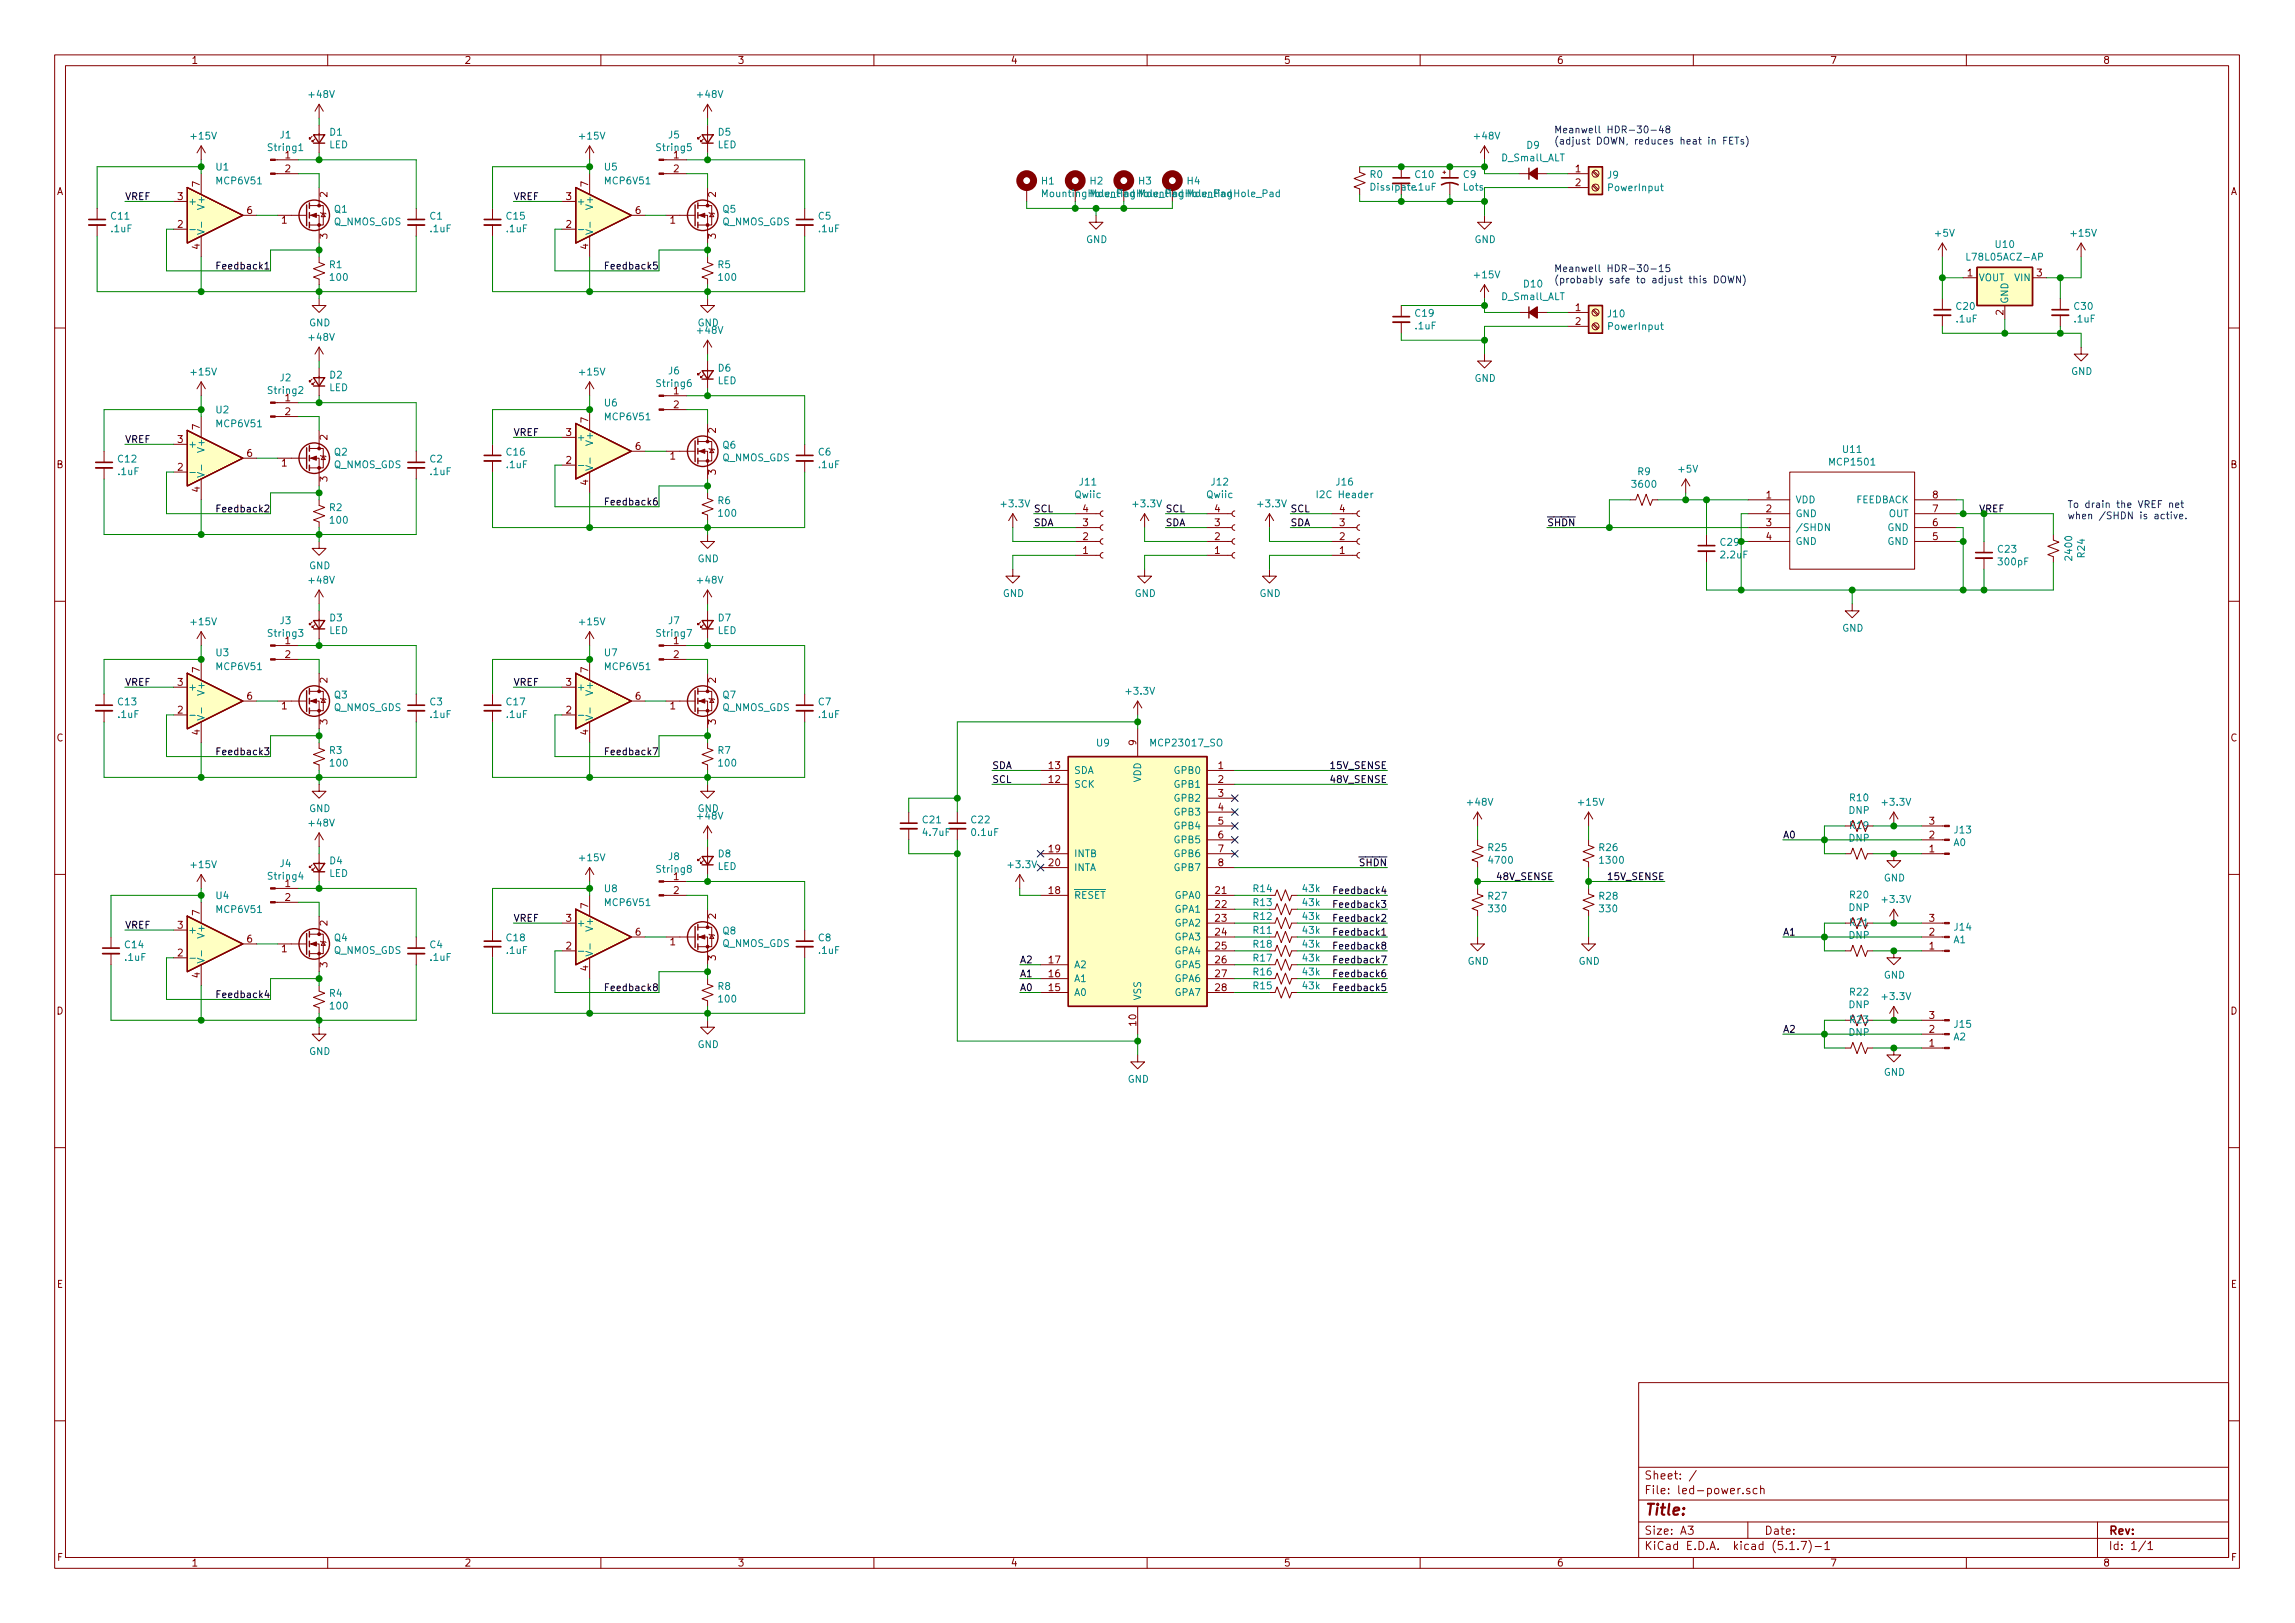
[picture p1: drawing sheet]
<svg xmlns="http://www.w3.org/2000/svg" width="420mm" height="297mm" viewBox="0 0 420 297" stroke-linecap="round" stroke-linejoin="round" font-family="sans-serif">
<defs><g id="words">
<text font-size="2.8" fill="#840000" x="301" y="277.3">Title:</text>
<g font-size="2.1" fill="#840000">
<text x="301" y="273.5">File: led-power.sch</text>
<text x="301" y="270.8">Sheet: /</text>
<text x="301" y="280.9">Size: A3</text>
<text x="323" y="280.9">Date:</text>
<text x="386" y="280.9">Rev:</text>
<text x="301" y="283.7">KiCad E.D.A. kicad (5.1.7)-1</text>
<text x="386" y="283.7">Id: 1/1</text>
</g>
<g font-size="1.8" fill="#840000">
<text x="35" y="11.7">1</text>
<text x="85" y="11.7">2</text>
<text x="135" y="11.7">3</text>
<text x="185" y="11.7">4</text>
<text x="235" y="11.7">5</text>
<text x="285" y="11.7">6</text>
<text x="335" y="11.7">7</text>
<text x="385" y="11.7">8</text>
<text x="52.2" y="29">1</text>
<text x="123.3" y="29">1</text>
<text x="10.4" y="35.7">A</text>
<text x="36.6" y="34.2" transform="rotate(-90 36.6 34.2)">7</text>
<text x="52.2" y="31.5">2</text>
<text x="107.7" y="34.2" transform="rotate(-90 107.7 34.2)">7</text>
<text x="123.3" y="31.5">2</text>
<text x="288.4" y="31.5">1</text>
<text x="288.4" y="34.1">2</text>
<text x="408.4" y="35.7">A</text>
<text x="32.5" y="41.7">2</text>
<text x="32.5" y="36.6">3</text>
<text x="45.2" y="39.2">6</text>
<text x="51.6" y="40.9">1</text>
<text x="59.9" y="36.1" transform="rotate(-90 59.9 36.1)">2</text>
<text x="103.7" y="41.7">2</text>
<text x="103.7" y="36.6">3</text>
<text x="116.4" y="39.2">6</text>
<text x="122.7" y="40.9">1</text>
<text x="131.1" y="36.1" transform="rotate(-90 131.1 36.1)">2</text>
<text x="36.6" y="45.6" transform="rotate(-90 36.6 45.6)">4</text>
<text x="59.9" y="43.7" transform="rotate(-90 59.9 43.7)">3</text>
<text x="107.7" y="45.6" transform="rotate(-90 107.7 45.6)">4</text>
<text x="131.1" y="43.7" transform="rotate(-90 131.1 43.7)">3</text>
<text x="360.2" y="50.6">1</text>
<text x="372.9" y="50.6">3</text>
<text x="288.4" y="56.9">1</text>
<text x="288.4" y="59.5">2</text>
<text x="366.8" y="57.7" transform="rotate(-90 366.8 57.7)">2</text>
<text x="52.2" y="73.4">1</text>
<text x="52.2" y="76">2</text>
<text x="107.7" y="77.4" transform="rotate(-90 107.7 77.4)">7</text>
<text x="123.3" y="72.2">1</text>
<text x="123.3" y="74.7">2</text>
<text x="32.5" y="81.1">3</text>
<text x="36.6" y="78.6" transform="rotate(-90 36.6 78.6)">7</text>
<text x="45.2" y="83.6">6</text>
<text x="59.9" y="80.5" transform="rotate(-90 59.9 80.5)">2</text>
<text x="103.7" y="79.8">3</text>
<text x="116.4" y="82.3">6</text>
<text x="131.1" y="79.3" transform="rotate(-90 131.1 79.3)">2</text>
<text x="10.4" y="85.7">B</text>
<text x="32.5" y="86.1">2</text>
<text x="51.6" y="85.4">1</text>
<text x="59.9" y="88.1" transform="rotate(-90 59.9 88.1)">3</text>
<text x="103.7" y="84.9">2</text>
<text x="107.7" y="88.8" transform="rotate(-90 107.7 88.8)">4</text>
<text x="122.7" y="84.1">1</text>
<text x="131.1" y="86.9" transform="rotate(-90 131.1 86.9)">3</text>
<text x="408.4" y="85.7">B</text>
<text x="36.6" y="90.1" transform="rotate(-90 36.6 90.1)">4</text>
<text x="198.3" y="93.8">4</text>
<text x="222.4" y="93.8">4</text>
<text x="245.3" y="93.8">4</text>
<text x="323.4" y="91.2">1</text>
<text x="323.4" y="93.8">2</text>
<text x="353.8" y="93.8">7</text>
<text x="353.8" y="91.2">8</text>
<text x="198.3" y="101.4">1</text>
<text x="198.3" y="98.8">2</text>
<text x="198.3" y="96.3">3</text>
<text x="222.4" y="101.4">1</text>
<text x="222.4" y="98.8">2</text>
<text x="222.4" y="96.3">3</text>
<text x="245.3" y="101.4">1</text>
<text x="245.3" y="98.8">2</text>
<text x="245.3" y="96.3">3</text>
<text x="323.4" y="96.3">3</text>
<text x="323.4" y="98.8">4</text>
<text x="353.8" y="98.8">5</text>
<text x="353.8" y="96.3">6</text>
<text x="52.2" y="117.9">1</text>
<text x="123.3" y="117.9">1</text>
<text x="32.5" y="125.5">3</text>
<text x="36.6" y="123.1" transform="rotate(-90 36.6 123.1)">7</text>
<text x="52.2" y="120.4">2</text>
<text x="59.9" y="125" transform="rotate(-90 59.9 125)">2</text>
<text x="103.7" y="125.5">3</text>
<text x="107.7" y="123.1" transform="rotate(-90 107.7 123.1)">7</text>
<text x="123.3" y="120.4">2</text>
<text x="131.1" y="125" transform="rotate(-90 131.1 125)">2</text>
<text x="32.5" y="130.6">2</text>
<text x="45.2" y="128.1">6</text>
<text x="51.6" y="129.8">1</text>
<text x="103.7" y="130.6">2</text>
<text x="116.4" y="128.1">6</text>
<text x="122.7" y="129.8">1</text>
<text x="10.4" y="135.7">C</text>
<text x="36.6" y="134.5" transform="rotate(-90 36.6 134.5)">4</text>
<text x="59.9" y="132.6" transform="rotate(-90 59.9 132.6)">3</text>
<text x="107.7" y="134.5" transform="rotate(-90 107.7 134.5)">4</text>
<text x="131.1" y="132.6" transform="rotate(-90 131.1 132.6)">3</text>
<text x="208" y="136.4" transform="rotate(-90 208 136.4)">9</text>
<text x="408.4" y="135.7">C</text>
<text x="192.1" y="143.3">12</text>
<text x="192.1" y="140.8">13</text>
<text x="223" y="140.8">1</text>
<text x="223" y="143.3">2</text>
<text x="223" y="145.8">3</text>
<text x="223" y="148.4">4</text>
<text x="192.1" y="156">19</text>
<text x="223" y="150.9">5</text>
<text x="223" y="153.5">6</text>
<text x="223" y="156">7</text>
<text x="338.7" y="151.7">R19</text>
<text x="353.2" y="156">1</text>
<text x="353.2" y="153.5">2</text>
<text x="353.2" y="150.9">3</text>
<text x="123.3" y="161.1">1</text>
<text x="192.1" y="158.5">20</text>
<text x="223" y="158.5">8</text>
<text x="36.6" y="167.5" transform="rotate(-90 36.6 167.5)">7</text>
<text x="52.2" y="162.3">1</text>
<text x="52.2" y="164.9">2</text>
<text x="107.7" y="166.3" transform="rotate(-90 107.7 166.3)">7</text>
<text x="123.3" y="163.6">2</text>
<text x="192.1" y="163.6">18</text>
<text x="222.6" y="163.6">21</text>
<text x="222.6" y="166.2">22</text>
<text x="32.5" y="170">3</text>
<text x="45.2" y="172.5">6</text>
<text x="59.9" y="169.4" transform="rotate(-90 59.9 169.4)">2</text>
<text x="103.7" y="173.8">2</text>
<text x="103.7" y="168.7">3</text>
<text x="116.4" y="171.2">6</text>
<text x="122.7" y="173">1</text>
<text x="131.1" y="168.2" transform="rotate(-90 131.1 168.2)">2</text>
<text x="222.6" y="168.7">23</text>
<text x="222.6" y="171.2">24</text>
<text x="222.6" y="173.8">25</text>
<text x="338.7" y="169.5">R21</text>
<text x="353.2" y="173.8">1</text>
<text x="353.2" y="171.2">2</text>
<text x="353.2" y="168.7">3</text>
<text x="32.5" y="175">2</text>
<text x="36.6" y="179" transform="rotate(-90 36.6 179)">4</text>
<text x="51.6" y="174.3">1</text>
<text x="59.9" y="177" transform="rotate(-90 59.9 177)">3</text>
<text x="107.7" y="177.7" transform="rotate(-90 107.7 177.7)">4</text>
<text x="131.1" y="175.8" transform="rotate(-90 131.1 175.8)">3</text>
<text x="192.1" y="178.9">16</text>
<text x="192.1" y="176.3">17</text>
<text x="222.6" y="176.3">26</text>
<text x="222.6" y="178.9">27</text>
<text x="10.4" y="185.7">D</text>
<text x="192.1" y="181.4">15</text>
<text x="222.6" y="181.4">28</text>
<text x="408.4" y="185.7">D</text>
<text x="208" y="187.7" transform="rotate(-90 208 187.7)">10</text>
<text x="353.2" y="191.6">1</text>
<text x="353.2" y="189">2</text>
<text x="353.2" y="186.5">3</text>
<text x="10.4" y="235.7">E</text>
<text x="408.4" y="235.7">E</text>
<text x="10.5" y="285.7">F</text>
<text x="35" y="286.7">1</text>
<text x="85" y="286.7">2</text>
<text x="135" y="286.7">3</text>
<text x="185" y="286.7">4</text>
<text x="235" y="286.7">5</text>
<text x="285" y="286.7">6</text>
<text x="335" y="286.7">7</text>
<text x="385" y="286.7">8</text>
<text x="408.5" y="285.7">F</text>
</g>
<g font-size="1.8" fill="#008484">
<text x="56.7" y="17.9">+48V</text>
<text x="127.8" y="17.9">+48V</text>
<text x="35.1" y="25.5">+15V</text>
<text x="49.2" y="27.6">String1</text>
<text x="51.3" y="25.3">J1</text>
<text x="60.2" y="27.1">LED</text>
<text x="60.4" y="24.8">D1</text>
<text x="106.2" y="25.5">+15V</text>
<text x="120.3" y="27.6">String5</text>
<text x="122.4" y="25.3">J5</text>
<text x="131.4" y="27.1">LED</text>
<text x="131.5" y="24.8">D5</text>
<text x="270.1" y="25.5">+48V</text>
<text x="275" y="29.5">D_Small_ALT</text>
<text x="279.6" y="27.2">D9</text>
<text x="39.6" y="31.2">U1</text>
<text x="39.8" y="33.7">MCP6V51</text>
<text x="110.7" y="31.2">U5</text>
<text x="110.9" y="33.7">MCP6V51</text>
<text x="190.7" y="33.8">H1</text>
<text x="199.6" y="33.8">H2</text>
<text x="208.5" y="33.8">H3</text>
<text x="217.4" y="33.8">H4</text>
<text x="250.9" y="32.6">R0</text>
<text x="251.1" y="34.9">Dissipate .1uF</text>
<text x="259.2" y="32.6">C10</text>
<text x="267.9" y="34.9">Lots</text>
<text x="267.9" y="32.6">C9</text>
<text x="294.3" y="32.7">J9</text>
<text x="294.6" y="35">PowerInput</text>
<text x="20.4" y="40.2">C11</text>
<text x="34.4" y="37.5">+</text>
<text x="37.5" y="37.9" transform="rotate(-90 37.5 37.9)">V+</text>
<text x="61.1" y="41.2">Q_NMOS_GDS</text>
<text x="61.2" y="38.9">Q1</text>
<text x="78.7" y="40.2">C1</text>
<text x="92.8" y="40.2">C15</text>
<text x="105.5" y="37.5">+</text>
<text x="108.6" y="37.9" transform="rotate(-90 108.6 37.9)">V+</text>
<text x="132.2" y="41.2">Q_NMOS_GDS</text>
<text x="132.4" y="38.9">Q5</text>
<text x="149.9" y="40.2">C5</text>
<text x="191.2" y="36.1">MountingHole_Pad</text>
<text x="200.1" y="36.1">MountingHole_Pad</text>
<text x="209" y="36.1">MountingHole_Pad</text>
<text x="217.9" y="36.1">MountingHole_Pad</text>
<text x="20.4" y="42.5">.1uF</text>
<text x="78.8" y="42.5">.1uF</text>
<text x="92.8" y="42.5">.1uF</text>
<text x="150" y="42.5">.1uF</text>
<text x="198.8" y="44.5">GND</text>
<text x="270" y="44.5">GND</text>
<text x="354.4" y="43.3">+5V</text>
<text x="360.6" y="47.7">L78L05ACZ-AP</text>
<text x="365.4" y="45.4">U10</text>
<text x="379.3" y="43.3">+15V</text>
<text x="60.4" y="49.1">R1</text>
<text x="60.6" y="51.4">100</text>
<text x="131.5" y="49.1">R5</text>
<text x="131.7" y="51.4">100</text>
<text x="270.1" y="50.9">+15V</text>
<text x="279" y="52.6">D10</text>
<text x="362.2" y="51.5">VOUT</text>
<text x="368.9" y="51.5">VIN</text>
<text x="56.6" y="59.7">GND</text>
<text x="127.7" y="59.7">GND</text>
<text x="259.2" y="58">C19</text>
<text x="275" y="54.9">D_Small_ALT</text>
<text x="294.4" y="58.1">J10</text>
<text x="358.2" y="56.7">C20</text>
<text x="358.2" y="59">.1uF</text>
<text x="367.7" y="55.7" transform="rotate(-90 367.7 55.7)">GND</text>
<text x="379.8" y="56.7">C30</text>
<text x="379.8" y="59">.1uF</text>
<text x="56.7" y="62.4">+48V</text>
<text x="127.8" y="61.1">+48V</text>
<text x="259.2" y="60.3">.1uF</text>
<text x="294.6" y="60.4">PowerInput</text>
<text x="35.1" y="68.7">+15V</text>
<text x="51.3" y="69.8">J2</text>
<text x="60.2" y="71.6">LED</text>
<text x="60.4" y="69.3">D2</text>
<text x="106.2" y="68.7">+15V</text>
<text x="120.3" y="70.8">String6</text>
<text x="122.4" y="68.5">J6</text>
<text x="131.4" y="70.3">LED</text>
<text x="131.5" y="68">D6</text>
<text x="270" y="69.9">GND</text>
<text x="379.2" y="68.6">GND</text>
<text x="39.6" y="75.7">U2</text>
<text x="49.2" y="72.1">String2</text>
<text x="110.7" y="74.4">U6</text>
<text x="110.9" y="76.9">MCP6V51</text>
<text x="34.4" y="82">+</text>
<text x="37.5" y="82.4" transform="rotate(-90 37.5 82.4)">V+</text>
<text x="39.8" y="78.2">MCP6V51</text>
<text x="61.2" y="83.4">Q2</text>
<text x="92.8" y="83.4">C16</text>
<text x="105.5" y="80.7">+</text>
<text x="108.6" y="81.1" transform="rotate(-90 108.6 81.1)">V+</text>
<text x="132.4" y="82.1">Q6</text>
<text x="149.9" y="83.4">C6</text>
<text x="337.5" y="82.9">U11</text>
<text x="21.7" y="84.6">C12</text>
<text x="21.7" y="87">.1uF</text>
<text x="61.1" y="85.7">Q_NMOS_GDS</text>
<text x="78.7" y="84.6">C2</text>
<text x="78.8" y="87">.1uF</text>
<text x="92.8" y="85.7">.1uF</text>
<text x="132.2" y="84.4">Q_NMOS_GDS</text>
<text x="150" y="85.7">.1uF</text>
<text x="197.7" y="88.9">J11</text>
<text x="221.8" y="88.9">J12</text>
<text x="244.7" y="88.9">J16</text>
<text x="299" y="89.3">3600</text>
<text x="299.9" y="87">R9</text>
<text x="307.4" y="86.5">+5V</text>
<text x="335.2" y="85.2">MCP1501</text>
<text x="60.4" y="93.5">R2</text>
<text x="60.6" y="95.8">100</text>
<text x="131.5" y="92.3">R6</text>
<text x="131.7" y="94.6">100</text>
<text x="183.5" y="92.8">+3.3V</text>
<text x="196.8" y="91.2">Qwiic</text>
<text x="207.6" y="92.8">+3.3V</text>
<text x="221" y="91.2">Qwiic</text>
<text x="230.5" y="92.8">+3.3V</text>
<text x="241.6" y="91.2">I2C Header</text>
<text x="328.7" y="92.1">VDD</text>
<text x="328.7" y="94.7">GND</text>
<text x="339.7" y="92.1">FEEDBACK</text>
<text x="345.8" y="94.7">OUT</text>
<text x="315" y="99.9">C29</text>
<text x="328.7" y="97.2">/SHDN</text>
<text x="328.7" y="99.7">GND</text>
<text x="345.6" y="99.7">GND</text>
<text x="345.6" y="97.2">GND</text>
<text x="365.8" y="101.2">C23</text>
<text x="381.7" y="102" transform="rotate(-90 381.7 102)">R24</text>
<text x="56.6" y="104.2">GND</text>
<text x="56.7" y="106.8">+48V</text>
<text x="127.7" y="102.9">GND</text>
<text x="127.8" y="106.8">+48V</text>
<text x="315.1" y="102.2">2.2uF</text>
<text x="366" y="103.5">300pF</text>
<text x="379.4" y="102.3" transform="rotate(-90 379.4 102.3)">2400</text>
<text x="60.4" y="113.7">D3</text>
<text x="131.5" y="113.7">D7</text>
<text x="183.6" y="109.3">GND</text>
<text x="207.7" y="109.3">GND</text>
<text x="230.6" y="109.3">GND</text>
<text x="35.1" y="114.4">+15V</text>
<text x="49.2" y="116.5">String3</text>
<text x="51.3" y="114.2">J3</text>
<text x="60.2" y="116">LED</text>
<text x="106.2" y="114.4">+15V</text>
<text x="120.3" y="116.5">String7</text>
<text x="122.4" y="114.2">J7</text>
<text x="131.4" y="116">LED</text>
<text x="337.3" y="115.6">GND</text>
<text x="39.6" y="120.1">U3</text>
<text x="39.8" y="122.6">MCP6V51</text>
<text x="110.7" y="120.1">U7</text>
<text x="110.9" y="122.6">MCP6V51</text>
<text x="21.7" y="129.1">C13</text>
<text x="21.7" y="131.4">.1uF</text>
<text x="34.4" y="126.4">+</text>
<text x="37.5" y="126.8" transform="rotate(-90 37.5 126.8)">V+</text>
<text x="61.1" y="130.1">Q_NMOS_GDS</text>
<text x="61.2" y="127.8">Q3</text>
<text x="78.7" y="129.1">C3</text>
<text x="78.8" y="131.4">.1uF</text>
<text x="92.8" y="129.1">C17</text>
<text x="92.8" y="131.4">.1uF</text>
<text x="105.5" y="126.4">+</text>
<text x="108.6" y="126.8" transform="rotate(-90 108.6 126.8)">V+</text>
<text x="132.2" y="130.1">Q_NMOS_GDS</text>
<text x="132.4" y="127.8">Q7</text>
<text x="149.9" y="129.1">C7</text>
<text x="150" y="131.4">.1uF</text>
<text x="206.3" y="127.1">+3.3V</text>
<text x="60.4" y="138">R3</text>
<text x="131.5" y="138">R7</text>
<text x="200.8" y="136.6">U9</text>
<text x="211" y="136.6">MCP23017_SO</text>
<text x="60.6" y="140.3">100</text>
<text x="131.7" y="140.3">100</text>
<text x="196.6" y="141.6">SDA</text>
<text x="208.9" y="143.2" transform="rotate(-90 208.9 143.2)">VDD</text>
<text x="215.1" y="141.6">GPB0</text>
<text x="56.6" y="148.6">GND</text>
<text x="127.7" y="148.6">GND</text>
<text x="127.8" y="150">+48V</text>
<text x="196.6" y="144.2">SCK</text>
<text x="215.1" y="144.2">GPB1</text>
<text x="215.1" y="146.7">GPB2</text>
<text x="215.1" y="149.3">GPB3</text>
<text x="268.8" y="147.5">+48V</text>
<text x="289.1" y="147.5">+15V</text>
<text x="338.5" y="149">DNP</text>
<text x="338.7" y="146.6">R10</text>
<text x="344.8" y="147.5">+3.3V</text>
<text x="56.7" y="151.3">+48V</text>
<text x="169" y="150.7">C21</text>
<text x="169.1" y="153">4.7uF</text>
<text x="177.9" y="150.7">C22</text>
<text x="178" y="153">0.1uF</text>
<text x="215.1" y="151.8">GPB4</text>
<text x="215.1" y="154.3">GPB5</text>
<text x="272.5" y="155.8">R25</text>
<text x="292.8" y="155.8">R26</text>
<text x="338.5" y="154">DNP</text>
<text x="357.7" y="154.8">A0</text>
<text x="357.9" y="152.5">J13</text>
<text x="35.1" y="158.9">+15V</text>
<text x="49.2" y="161">String4</text>
<text x="51.3" y="158.7">J4</text>
<text x="60.2" y="160.5">LED</text>
<text x="60.4" y="158.2">D4</text>
<text x="106.2" y="157.6">+15V</text>
<text x="120.3" y="159.7">String8</text>
<text x="122.4" y="157.4">J8</text>
<text x="131.4" y="159.2">LED</text>
<text x="131.5" y="156.9">D8</text>
<text x="184.7" y="158.9">+3.3V</text>
<text x="196.6" y="156.9">INTB</text>
<text x="196.6" y="159.4">INTA</text>
<text x="215.1" y="156.9">GPB6</text>
<text x="215.1" y="159.4">GPB7</text>
<text x="272.8" y="158.1">4700</text>
<text x="293.1" y="158.1">1300</text>
<text x="344.9" y="161.3">GND</text>
<text x="39.6" y="164.6">U4</text>
<text x="39.8" y="167.1">MCP6V51</text>
<text x="110.7" y="163.3">U8</text>
<text x="110.9" y="165.8">MCP6V51</text>
<text x="196.6" y="164.5">RESET</text>
<text x="215.1" y="164.5">GPA0</text>
<text x="215.1" y="167">GPA1</text>
<text x="229.5" y="163.3">R14</text>
<text x="229.5" y="165.8">R13</text>
<text x="238.6" y="163.3">43k</text>
<text x="238.6" y="165.8">43k</text>
<text x="272.5" y="164.7">R27</text>
<text x="272.6" y="167">330</text>
<text x="292.8" y="164.7">R28</text>
<text x="293" y="167">330</text>
<text x="338.5" y="166.7">DNP</text>
<text x="338.7" y="164.4">R20</text>
<text x="344.8" y="165.2">+3.3V</text>
<text x="22.9" y="173.5">C14</text>
<text x="34.4" y="170.9">+</text>
<text x="37.5" y="171.3" transform="rotate(-90 37.5 171.3)">V+</text>
<text x="61.2" y="172.3">Q4</text>
<text x="78.7" y="173.5">C4</text>
<text x="92.8" y="172.3">C18</text>
<text x="105.5" y="169.6">+</text>
<text x="108.6" y="170" transform="rotate(-90 108.6 170)">V+</text>
<text x="132.2" y="173.3">Q_NMOS_GDS</text>
<text x="132.4" y="171">Q8</text>
<text x="149.9" y="172.3">C8</text>
<text x="215.1" y="169.6">GPA2</text>
<text x="215.1" y="172.1">GPA3</text>
<text x="229.5" y="168.4">R12</text>
<text x="229.5" y="170.9">R11</text>
<text x="229.5" y="173.4">R18</text>
<text x="238.6" y="168.4">43k</text>
<text x="238.6" y="170.9">43k</text>
<text x="238.6" y="173.4">43k</text>
<text x="338.5" y="171.8">DNP</text>
<text x="357.7" y="172.6">A1</text>
<text x="357.9" y="170.3">J14</text>
<text x="23" y="175.9">.1uF</text>
<text x="61.1" y="174.6">Q_NMOS_GDS</text>
<text x="78.8" y="175.9">.1uF</text>
<text x="92.8" y="174.6">.1uF</text>
<text x="150" y="174.6">.1uF</text>
<text x="196.6" y="179.7">A1</text>
<text x="196.6" y="177.2">A2</text>
<text x="215.1" y="174.7">GPA4</text>
<text x="215.1" y="177.2">GPA5</text>
<text x="215.1" y="179.7">GPA6</text>
<text x="229.5" y="176">R17</text>
<text x="229.5" y="178.5">R16</text>
<text x="238.6" y="176">43k</text>
<text x="238.6" y="178.5">43k</text>
<text x="268.7" y="176.6">GND</text>
<text x="289" y="176.6">GND</text>
<text x="344.9" y="179.1">GND</text>
<text x="60.4" y="182.4">R4</text>
<text x="60.6" y="184.7">100</text>
<text x="131.5" y="181.2">R8</text>
<text x="131.7" y="183.5">100</text>
<text x="196.6" y="182.3">A0</text>
<text x="208.9" y="183.2" transform="rotate(-90 208.9 183.2)">VSS</text>
<text x="215.1" y="182.3">GPA7</text>
<text x="229.5" y="181.1">R15</text>
<text x="238.6" y="181.1">43k</text>
<text x="338.5" y="184.5">DNP</text>
<text x="338.7" y="182.2">R22</text>
<text x="344.8" y="183">+3.3V</text>
<text x="127.7" y="191.8">GND</text>
<text x="338.5" y="189.6">DNP</text>
<text x="338.7" y="187.3">R23</text>
<text x="357.7" y="190.4">A2</text>
<text x="357.9" y="188.1">J15</text>
<text x="56.6" y="193.1">GND</text>
<text x="344.9" y="196.9">GND</text>
<text x="206.5" y="198.2">GND</text>
</g>
<g font-size="1.8" fill="#0000c2">
<text x="284.5" y="24.4">Meanwell HDR-30-48</text>
<text x="284.5" y="26.5">(adjust DOWN, reduces heat in FETs)</text>
<text x="284.5" y="49.8">Meanwell HDR-30-15</text>
<text x="284.5" y="51.9">(probably safe to adjust this DOWN)</text>
<text x="378.5" y="93">To drain the VREF net</text>
<text x="378.5" y="95">when /SHDN is active.</text>
</g>
<g font-size="1.8">
<text x="22.9" y="36.6">VREF</text>
<text x="94" y="36.6">VREF</text>
<text x="39.4" y="49.3">Feedback1</text>
<text x="110.5" y="49.3">Feedback5</text>
<text x="22.9" y="81.1">VREF</text>
<text x="94" y="79.8">VREF</text>
<text x="39.4" y="93.8">Feedback2</text>
<text x="110.5" y="92.5">Feedback6</text>
<text x="189.2" y="93.8">SCL</text>
<text x="213.4" y="93.8">SCL</text>
<text x="236.2" y="93.8">SCL</text>
<text x="362.3" y="93.8">VREF</text>
<text x="189.2" y="96.3">SDA</text>
<text x="213.4" y="96.3">SDA</text>
<text x="236.2" y="96.3">SDA</text>
<text x="283.2" y="96.3">SHDN</text>
<text x="22.9" y="125.5">VREF</text>
<text x="94" y="125.5">VREF</text>
<text x="39.4" y="138.2">Feedback3</text>
<text x="110.5" y="138.2">Feedback7</text>
<text x="181.6" y="140.8">SDA</text>
<text x="181.6" y="143.3">SCL</text>
<text x="243.9" y="143.3">48V_SENSE</text>
<text x="243.9" y="140.8">15V_SENSE</text>
<text x="326.4" y="153.5">A0</text>
<text x="249" y="158.5">SHDN</text>
<text x="274.3" y="161.1">48V_SENSE</text>
<text x="294.7" y="161.1">15V_SENSE</text>
<text x="243.8" y="166.2">Feedback3</text>
<text x="243.8" y="163.6">Feedback4</text>
<text x="22.9" y="170">VREF</text>
<text x="94" y="168.7">VREF</text>
<text x="243.8" y="168.7">Feedback2</text>
<text x="243.8" y="171.2">Feedback1</text>
<text x="243.8" y="173.8">Feedback8</text>
<text x="326.4" y="171.2">A1</text>
<text x="186.7" y="178.9">A1</text>
<text x="186.7" y="176.3">A2</text>
<text x="243.8" y="176.3">Feedback7</text>
<text x="243.8" y="178.9">Feedback6</text>
<text x="39.4" y="182.7">Feedback4</text>
<text x="110.5" y="181.4">Feedback8</text>
<text x="186.7" y="181.4">A0</text>
<text x="243.8" y="181.4">Feedback5</text>
<text x="326.4" y="189">A2</text>
</g>
</g></defs>
<g fill="none" stroke="#840000" stroke-width=".18">
<path d="M10 10h400v277h-400zM12 12h396v273.1h-396zM58.4 19.1v2.5M58.4 19.1l-.7 1.3M58.4 19.1l.8 1.3M60 10v2M110 10v2M129.5 19.1v2.5M129.5 19.1l-.7 1.3M129.5 19.1l.8 1.3M160 10v2M210 10v2"/>
<path d="M260 10v2M310 10v2M360 10v2M17.8 38.1v2.1M31.7 36.9h2.6M36.8 26.7l-.7 1.3M36.8 26.7v2.5M36.8 31.8v3.8M36.8 26.7l.8 1.3M44.4 39.4h2.6M50.4 31.8h4.2M50.4 29.2h4.2"/>
<path d="M50.8 39.4h5.3M56.6 39.4h1.8v5.1M56.6 37.6h2.6v3.6h-2.6M57.1 24.9l-.5 .5v-.2v.2h.3M57.7 25.4l-.6 .5v-.2v.2h.3M58.4 22.9v5.1M58.4 34.3v3.3M58.7 38.9l.1 .1h.8l.1 .2M59.2 39l.4 .7h-.8zM76.2 38.1v2.1M90.2 38.1v2.1M102.9 36.9h2.5"/>
<path d="M107.9 26.7v2.5M107.9 31.8v3.8M107.9 26.7l-.7 1.3M107.9 26.7l.8 1.3M115.6 39.4h2.5M121.5 31.8h4.2M121.5 29.2h4.2M121.9 39.4h5.4M127.8 39.4h1.7v5.1M127.8 37.6h2.5v3.6h-2.5M128.3 24.9l-.5 .5v-.2v.2h.2M128.8 25.4l-.5 .5v-.2v.2h.2"/>
<path d="M129.5 22.9v5.1M129.5 34.3v3.3M129.8 38.9l.1 .1h.8l.1 .2M130.3 39l.4 .7h-.8zM147.3 38.1v2.1M188 34.3v2.6M200.7 39.4v1.3h1.2l-1.2 1.2-1.3-1.2h1.3M248.9 30.5v1l1 .4-2 .8 2 .7-2 .8 1 .4v1M256.5 30.5v2M264.2 31.5h.5M264.4 31.3v.5M265.4 30.5v2"/>
<path d="M265.4 33.6v2M271.8 39.4v1.3h1.2l-1.2 1.2-1.3-1.2h1.3M271.8 26.7v2.5M271.8 26.7l-.8 1.3M271.8 26.7l.7 1.3M278.1 31.8h5.1M287 31.8h3.8M287 34.3h3.8M291.6 34l.8 .8M291.6 31.5l.8 .8M291.7 33.8l.9 .9M291.7 31.3l.9 .8"/>
<path d="M17.8 41.2v2M31.7 41.9h2.6M36.8 43.2v3.8M58.4 54.6v1.3h1.3l-1.3 1.3-1.3-1.3h1.3M58.4 47v1l1 .4-2 .8 2 .7-2 .8 1 .4v1M76.2 41.2v2M90.2 41.2v2M102.9 41.9h2.5M107.9 43.2v3.8M129.5 47v1l1.1 .4-2.1 .8 2.1 .7-2.1 .8 1 .4v1M129.5 54.6v1.3h1.3l-1.3 1.3-1.2-1.3h1.2M147.3 41.2v2"/>
<path d="M256.5 55.9v2M256.5 59v2M271.8 52.1l-.8 1.3M271.8 52.1v2.5M271.8 52.1l.7 1.3M278.1 57.2h5.1M287 57.2h3.8M287 59.7h3.8M291.6 59.4l.8 .8M291.6 56.9l.8 .8M291.7 59.2l.9 .9M291.7 56.7l.9 .8"/>
<path d="M355.6 44.5l-.8 1.3M355.6 44.5v2.5M355.6 54.6v2.1M355.6 57.7v2M355.6 44.5l.8 1.3M359.4 50.8h2.5M367 55.9v2.6M372.1 50.8h2.5M377.2 54.6v2.1M377.2 57.7v2M381 44.5l-.8 1.3M381 44.5v2.5"/>
<path d="M381 44.5l.8 1.3M10 60h2M36.8 69.9v2.5M36.8 76.2v3.8M36.8 69.9l-.7 1.3M36.8 69.9l.8 1.3M50.4 76.2h4.2M50.4 73.7h4.2M57.1 69.4l-.5 .5v-.3v.3h.3M57.7 69.9l-.6 .5v-.3v.3h.3M58.4 63.5v2.6M58.4 67.3v5.1"/>
<path d="M58.4 78.8v3.3M58.4 63.5l-.7 1.3M58.4 63.5l.8 1.3M107.9 69.9v2.5M107.9 75v3.8M107.9 69.9l-.7 1.3M107.9 69.9l.8 1.3M121.5 75h4.2M121.5 72.4h4.2M128.3 68.1l-.5 .5v-.2v.2h.2M128.8 68.6l-.5 .5v-.2v.2h.2M129.5 62.3v2.5"/>
<path d="M129.5 66.1v5.1M129.5 77.5v3.3M129.5 62.3l-.7 1.2M129.5 62.3l.8 1.2M271.8 64.8v1.3h1.2l-1.2 1.2-1.3-1.2h1.3M381 63.5v1.3h1.3l-1.3 1.3-1.3-1.3h1.3M408 60h2M19 82.6v2M19 85.6v2.1M31.7 86.4h2.6M31.7 81.3h2.6M36.8 87.7v3.8"/>
<path d="M44.4 83.9h2.6M50.8 83.9h5.3M56.6 83.9h1.8v5M56.6 82.1h2.6v3.5h-2.6M58.4 99.1v1.3h1.3l-1.3 1.2-1.3-1.2h1.3M58.4 91.5v1l1 .4-2 .7 2 .8-2 .8 1 .3v1.1M58.7 83.3l.1 .2h.8l.1 .1M59.2 83.5l.4 .6h-.8zM76.2 82.6v2M76.2 85.6v2.1M90.2 81.3v2M90.2 84.4v2"/>
<path d="M102.9 85.1h2.5M102.9 80h2.5M107.9 86.4v3.8M115.6 82.6h2.5M121.9 82.6h5.4M127.8 82.6h1.7v5.1M127.8 80.8h2.5v3.6h-2.5M129.5 90.2v1l1.1 .4-2.1 .8 2.1 .7-2.1 .8 1 .4v1M129.5 97.8v1.3h1.3l-1.3 1.3-1.2-1.3h1.2M129.8 82.1l.1 .1h.8l.1 .1M130.3 82.2l.4 .6h-.8zM147.3 81.3v2"/>
<path d="M147.3 84.4v2M185.4 94l-.7 1.3M185.4 94v2.6M185.4 94l.8 1.3M196.8 94h4.6M196.8 96.6h4.6M196.8 99.1h4.6M201.9 93.5l-.3 .1-.2 .3 .1 .4 .4 .2M201.9 96l-.3 .2-.2 .3 .1 .4 .4 .2M201.9 98.6l-.3 .1-.2 .3 .1 .4 .4 .2M209.5 94l-.7 1.3M209.5 94v2.6"/>
<path d="M209.5 94l.8 1.3M221 94h4.6M221 96.6h4.6M221 99.1h4.6M226.1 93.5l-.3 .1-.2 .3 .1 .4 .4 .2M226.1 96l-.3 .2-.2 .3 .1 .4 .4 .2M226.1 98.6l-.3 .1-.2 .3 .1 .4 .4 .2M232.4 94l-.8 1.3M232.4 94v2.6M232.4 94l.8 1.3M243.8 94h4.6M243.8 96.6h4.6"/>
<path d="M243.8 99.1h4.6M248.9 93.5l-.3 .1-.2 .3 .1 .4 .4 .2M248.9 96l-.3 .2-.2 .3 .1 .4 .4 .2M248.9 98.6l-.3 .1-.2 .3 .1 .4 .4 .2M298.4 91.5h1.1l.3-1 .8 2 .8-2 .7 2 .4-1h1M308.6 87.7l-.8 1.2M308.6 87.7v2.5M308.6 87.7l.8 1.2M312.4 97.8v2.1M320 94h7.7M320 96.6h7.7M320 99.1h7.7"/>
<path d="M320 91.5h7.7M327.7 86.4h22.8v17.8h-22.8zM350.5 94h7.6M350.5 96.6h7.6M350.5 99.1h7.6M350.5 91.5h7.6M363.2 99.1v2M375.9 97.8v1l1 .4-2 .8 2 .7-2 .8 1 .4v1M10 110h2M36.8 115.6v2.5M36.8 115.6l-.7 1.3M36.8 115.6l.8 1.3"/>
<path d="M50.4 118.1h4.2M57.1 113.8l-.5 .5v-.2v.2h.3M57.7 114.3l-.6 .5v-.2v.2h.3M58.4 108v2.5M58.4 111.8v5.1M58.4 108l-.7 1.3M58.4 108l.8 1.3M107.9 115.6v2.5M107.9 115.6l-.7 1.3M107.9 115.6l.8 1.3M121.5 118.1h4.2M128.3 113.8l-.5 .5v-.2v.2h.2"/>
<path d="M128.8 114.3l-.5 .5v-.2v.2h.2M129.5 108v2.5M129.5 111.8v5.1M129.5 108l-.7 1.3M129.5 108l.8 1.3M185.4 104.2v1.2h1.3l-1.3 1.3-1.3-1.3h1.3M196.8 101.6h4.6M201.9 101.1l-.3 .1-.2 .4 .1 .3 .4 .2M209.5 104.2v1.2h1.3l-1.3 1.3-1.2-1.3h1.2M221 101.6h4.6M226.1 101.1l-.3 .1-.2 .4 .1 .3 .4 .2M232.4 104.2v1.2h1.3l-1.3 1.3-1.3-1.3h1.3"/>
<path d="M243.8 101.6h4.6M248.9 101.1l-.3 .1-.2 .4 .1 .3 .4 .2M312.4 100.9v2M339.1 110.5v1.3h1.3l-1.3 1.3-1.3-1.3h1.3M363.2 102.1v2.1M408 110h2M19 127v2.1M19 130.1v2M31.7 130.8h2.6M31.7 125.8h2.6M36.8 120.7v3.8M36.8 132.1v3.8"/>
<path d="M44.4 128.3h2.6M50.4 120.7h4.2M50.8 128.3h5.3M56.6 128.3h1.8v5.1M56.6 126.5h2.6v3.6h-2.6M58.4 135.9v1l1 .4-2 .8 2 .7-2 .8 1 .4v1M58.4 123.2v3.3M58.7 127.8l.1 .1h.8l.1 .2M59.2 127.9l.4 .7h-.8zM76.2 127v2.1M76.2 130.1v2M90.2 127v2.1"/>
<path d="M90.2 130.1v2M102.9 130.8h2.5M102.9 125.8h2.5M107.9 120.7v3.8M107.9 132.1v3.8M115.6 128.3h2.5M121.5 120.7h4.2M121.9 128.3h5.4M127.8 128.3h1.7v5.1M127.8 126.5h2.5v3.6h-2.5M129.5 135.9v1l1.1 .4-2.1 .8 2.1 .7-2.1 .8 1 .4v1M129.5 123.2v3.3"/>
<path d="M129.8 127.8l.1 .1h.8l.1 .2M130.3 127.9l.4 .7h-.8zM147.3 127v2.1M147.3 130.1v2M208.3 128.3v2.5M208.3 133.4v5.1M208.3 128.3l-.8 1.3M208.3 128.3l.7 1.3M57.1 158.3l-.5 .5v-.3v.3h.3M57.7 158.8l-.6 .5v-.3v.3h.3M58.4 143.5v1.3h1.3l-1.3 1.3-1.3-1.3h1.3M58.4 152.4v2.6"/>
<path d="M58.4 156.2v5.1M58.4 152.4l-.7 1.3M58.4 152.4l.8 1.3M107.9 158.8v2.5M107.9 158.8l-.7 1.3M107.9 158.8l.8 1.3M128.3 157l-.5 .5v-.2v.2h.2M128.8 157.5l-.5 .5v-.2v.2h.2M129.5 143.5v1.3h1.3l-1.3 1.3-1.2-1.3h1.2M129.5 151.2v2.5M129.5 155v5.1M129.5 151.2l-.7 1.2"/>
<path d="M129.5 151.2l.8 1.2M166.4 148.6v2.1M166.4 151.7v2M175.3 148.6v2.1M175.3 151.7v2M190.5 156.2h5.1M190.5 141h5.1M190.5 143.5h5.1M190.5 158.8h5.1M221 156.2h5.1M221 151.2h5.1M221 153.7h5.1"/>
<path d="M221 141h5.1M221 143.5h5.1M221 158.8h5.1M221 146.1h5.1M221 148.6h5.1M270.5 153.7v1l1 .4-2 .8 2 .7-2 .8 1 .4v1M270.5 148.6v2.6M270.5 148.6l-.8 1.3M270.5 148.6l.8 1.3M290.8 153.7v1l1 .4-2 .8 2 .7-2 .8 1 .4v1M290.8 148.6v2.6M290.8 148.6l-.7 1.3"/>
<path d="M290.8 148.6l.8 1.3M337.8 156.2h1l.4-1 .8 2.1 .7-2.1 .8 2.1 .4-1.1h1M337.8 151.2h1M341.9 151.2h1M346.7 156.2v1.3h1.3l-1.3 1.3-1.3-1.3h1.3M346.7 148.6v2.6M346.7 148.6l-.8 1.3M346.7 148.6l.8 1.3M351.8 156.2h4.2M351.8 151.2h4.2M351.8 153.7h4.2M10 160h2"/>
<path d="M20.3 171.5v2M20.3 174.5v2.1M31.7 175.3h2.6M31.7 170.2h2.6M36.8 160.1v2.5M36.8 165.1v3.8M36.8 176.6v3.8M36.8 160.1l-.7 1.2M36.8 160.1l.8 1.2M44.4 172.8h2.6M50.4 165.1h4.2M50.4 162.6h4.2"/>
<path d="M50.8 172.8h5.3M56.6 172.8h1.8v5M56.6 171h2.6v3.5h-2.6M58.4 167.7v3.3M58.7 172.2l.1 .2h.8l.1 .1M59.2 172.4l.4 .6h-.8zM76.2 171.5v2M76.2 174.5v2.1M90.2 170.2v2M90.2 173.3v2M102.9 174h2.5M102.9 168.9h2.5"/>
<path d="M107.9 163.9v3.8M107.9 175.3v3.8M115.6 171.5h2.5M121.5 163.9h4.2M121.5 161.3h4.2M121.9 171.5h5.4M127.8 171.5h1.7v5.1M127.8 169.7h2.5v3.6h-2.5M129.5 179.1v1l1.1 .4-2.1 .8 2.1 .7-2.1 .8 1 .4v1M129.5 166.4v3.3M129.8 171l.1 .1h.8l.1 .1M130.3 171.1l.4 .6h-.8z"/>
<path d="M147.3 170.2v2M147.3 173.3v2M186.7 160.1l-.8 1.2M186.7 160.1v2.5M186.7 160.1l.8 1.2M190.5 163.9h5.1M190.5 179.1h5.1M190.5 176.6h5.1M221 174h5.1M221 168.9h5.1M221 171.5h5.1M221 163.9h5.1"/>
<path d="M221 179.1h5.1M221 176.6h5.1M221 166.4h5.1M232.4 163.9h1l.4-1 .8 2 .7-2 .8 2 .4-1h1M232.4 166.4h1l.4-1 .8 2 .7-2 .8 2 .4-1h1M232.4 168.9h1l.4-1 .8 2.1 .7-2.1 .8 2.1 .4-1.1h1M232.4 171.5h1l.4-1 .8 2 .7-2 .8 2 .4-1h1M232.4 174h1l.4-1 .8 2 .7-2 .8 2 .4-1h1M232.4 176.6h1l.4-1 .8 2 .7-2 .8 2 .4-1h1M232.4 179.1h1l.4-1 .8 2 .7-2 .8 2 .4-1h1M270.5 162.6v1l1 .4-2 .8 2 .7-2 .8 1 .4v1M270.5 171.5v1.3h1.3l-1.3 1.2-1.3-1.2h1.3"/>
<path d="M290.8 162.6v1l1 .4-2 .8 2 .7-2 .8 1 .4v1M290.8 171.5v1.3h1.3l-1.3 1.2-1.2-1.2h1.2M337.8 174h1l.4-1 .8 2 .7-2 .8 2 .4-1h1M337.8 168.9h1M341.9 168.9h1M346.7 174v1.3h1.3l-1.3 1.3-1.3-1.3h1.3M346.7 166.4l-.8 1.3M346.7 166.4v2.5M346.7 166.4l.8 1.3M351.8 174h4.2M351.8 168.9h4.2M351.8 171.5h4.2"/>
<path d="M408 160h2M58.4 180.4v1l1 .4-2 .7 2 .8-2 .8 1 .3v1.1M58.4 188v1.3h1.3l-1.3 1.2-1.3-1.2h1.3M129.5 186.7v1.3h1.3l-1.3 1.3-1.2-1.3h1.2M190.5 181.6h5.1M208.3 193.1v1.2h1.2l-1.2 1.3-1.3-1.3h1.3M208.3 184.2v5.1M221 181.6h5.1M232.4 181.6h1l.4-1 .8 2.1 .7-2.1 .8 2.1 .4-1.1h1M337.8 191.8h1l.4-1 .8 2 .7-2 .8 2 .4-1h1M337.8 186.7h1M341.9 186.7h1"/>
<path d="M346.7 191.8v1.3h1.3l-1.3 1.2-1.3-1.2h1.3M346.7 184.2v2.5M346.7 184.2l-.8 1.3M346.7 184.2l.8 1.3M351.8 186.7h4.2M351.8 189.3h4.2M351.8 191.8h4.2M10 210h2M408 210h2M300 253h108v32.1h-108zM10 260h2M300 278.5h108"/>
<path d="M300 274.5h108M300 268.5h108M309 279.3h1l-.5 .6 .4 .1v.7l-.2 .1-.7-.1M310.5 269.1l-1.2 2M319.1 273.3v.1M320 278.5v3M320.3 272.5l-.3-.1-.2 .2v.2l.5 .2v.3h-.5M321.7 272.5l-.4-.1-.3 .3v.6l.3 .1 .4-.1M322.3 272.5l.2-.1 .4 .1 .1 .9M322.3 271.9v1.5M384 278.5v6.6M408 260h2"/>
<path d="M60 285.1v1.9M110 285.1v1.9M160 285.1v1.9M210 285.1v1.9M260 285.1v1.9M300 281.5h108M310 285.1v1.9M327.7 283.6h.8M329.2 283.5v.1M329.7 282.1h1l-.6 1.5M331.2 281.9a1.71 1.71 0 0 1 0 2.3M332.3 283h1.2"/>
<path d="M334.1 282.5l.4-.4v1.5M334.1 283.6h.8M360 285.1v1.9M392.8 282l-1.3 2M393.2 282.5l.5-.4v1.5M393.2 283.6h.9"/>
<circle cx="292.1" cy="34.3" r=".63"/>
<circle cx="292.1" cy="31.8" r=".63"/>
<circle cx="292.1" cy="57.2" r=".63"/>
<circle cx="292.1" cy="59.7" r=".63"/>
</g>
<g fill="#ffffc2" stroke="#ffffc2" stroke-width=".18">
<path d="M105.4 166.4l10.2 5.1-10.2 5.1z"/>
<path d="M105.4 123.2l10.2 5.1-10.2 5.1z"/>
<path d="M290.8 55.9h2.6v5.1h-2.6z"/>
<path d="M34.3 123.2l10.1 5.1-10.1 5.1z"/>
<path d="M34.3 167.7l10.1 5.1-10.1 5z"/>
<path d="M105.4 34.3l10.2 5.1-10.2 5.1z"/>
<path d="M105.4 77.5l10.2 5.1-10.2 5.1z"/>
<path d="M361.9 48.9h10.2v7h-10.2z"/>
<path d="M195.6 138.5h25.4v45.7h-25.4z"/>
<path d="M290.8 30.5h2.6v5.1h-2.6z"/>
<path d="M34.3 78.8l10.1 5.1-10.1 5z"/>
<path d="M34.3 34.3l10.1 5.1-10.1 5.1z"/>
</g>
<g fill="none" stroke="#840000" stroke-width=".25">
<path d="M34.3 34.3l10.1 5.1-10.1 5.1zM56.1 37.5v3.8M56.6 37.1v1M56.6 38.9v1M57.4 24.7h2l-1 1.5zM57.4 26.2h2M105.4 34.3l10.2 5.1-10.2 5.1zM127.3 37.5v3.8M127.8 37.1v1M127.8 38.9v1M128.5 24.7h2.1l-1.1 1.5zM128.5 26.2h2.1"/>
<path d="M279.9 30.8v2M290.8 30.5h2.6v5.1h-2.6zM56.6 40.7v1M127.8 40.7v1M279.9 56.2v2M290.8 55.9h2.6v5.1h-2.6zM361.9 48.9h10.2v7h-10.2zM34.3 78.8l10.1 5.1-10.1 5zM57.4 69.1h2l-1 1.5zM57.4 70.6h2M105.4 77.5l10.2 5.1-10.2 5.1zM128.5 67.9h2.1l-1.1 1.5z"/>
<path d="M128.5 69.4h2.1M56.1 82v3.8M56.6 81.6v1M56.6 83.3v1.1M56.6 85.1v1M127.3 80.7v3.8M127.8 80.3v1M127.8 82.1v1M127.8 83.9v1M57.4 113.6h2l-1 1.5zM57.4 115.1h2M128.5 113.6h2.1l-1.1 1.5z"/>
<path d="M128.5 115.1h2.1M34.3 123.2l10.1 5.1-10.1 5.1zM56.1 126.4v3.8M56.6 126v1M56.6 127.8v1M56.6 129.6v1M105.4 123.2l10.2 5.1-10.2 5.1zM127.3 126.4v3.8M127.8 126v1M127.8 127.8v1M127.8 129.6v1M195.6 138.5h25.4v45.7h-25.4z"/>
<path d="M57.4 158h2l-1 1.5zM57.4 159.5h2M128.5 156.8h2.1l-1.1 1.5zM128.5 158.3h2.1M34.3 167.7l10.1 5.1-10.1 5zM56.1 170.9v3.8M56.6 170.5v1M56.6 172.2v1.1M56.6 174v1M105.4 166.4l10.2 5.1-10.2 5.1zM127.3 169.6v3.8M127.8 169.2v1"/>
<path d="M127.8 171v1M127.8 172.8v1"/>
<circle cx="57.5" cy="39.4" r="2.79"/>
<circle cx="128.7" cy="39.4" r="2.79"/>
<circle cx="57.5" cy="83.9" r="2.79"/>
<circle cx="128.7" cy="82.6" r="2.79"/>
<circle cx="57.5" cy="128.3" r="2.79"/>
<circle cx="128.7" cy="128.3" r="2.79"/>
<circle cx="57.5" cy="172.8" r="2.79"/>
<circle cx="128.7" cy="171.5" r="2.79"/>
</g>
<g fill="none" stroke="#008484" stroke-width=".18">
<path d="M54.7 27.6h.7M126.5 26.3h-.6l-.1 .6 .5-.1 .3 .2v.3l-.3 .3-.5-.2M234.2 35.2h-.3l-.3 .2 .1 .6h.5M234.2 34.7v1.3M304 34.1h.5M304.2 33.6v1.1l.3 .2M34.8 42h1M36.1 42l1.3 .5-1.3 .4M36.9 40.7v.9M105.9 42h1M107.2 42l1.3 .5-1.3 .4M108 40.7v.9"/>
<path d="M304 59.5h.5M304.2 59v1.1l.3 .2M360.1 46.3v1.3h.6M373.2 47h.6l.1-.5-.7-.2v1.3M54.7 70.9l.5-.1 .2 .3-.7 .9h.7M126.4 69.5l-.3 .1a.87 .87 0 0 0 0 1.2l.3-.1 .2-.5-.3-.2h-.2l-.3 .2M34.8 86.5h1M36.1 86.5l1.3 .4-1.3 .4M36.9 85.1v1M105.9 85.2h1M107.2 85.2l1.3 .4-1.3 .5M108 83.8v1"/>
<path d="M251.4 90.3l-.4 .2M334.9 95.8v1.3l-.7-1.3v1.3M54.7 115.2h.7l-.4 .5 .4 .1v.4l-.2 .3-.5-.2M125.8 115.2h.8l-.5 1.3M34.8 130.9h1M36.1 130.9l1.3 .5-1.3 .4M36.9 129.6v.9M105.9 130.9h1M107.2 130.9l1.3 .5-1.3 .4M108 129.6v.9M55 159.6l-.3 .9h.8M126.1 158.9l-.2-.1v-.3l.2-.1 .3 .1 .2 .1-.1 .2-.5 .2-.2 .2v.2l.3 .3 .3-.1 .2-.2v-.2l-.3-.3"/>
<path d="M34.8 175.4h1M36.1 175.4l1.3 .4-1.3 .4M36.9 174v1M105.9 174.1h1M107.2 174.1l1.3 .4-1.3 .5M108 172.7v1"/>
</g>
<g fill="none" stroke="#840000" stroke-width="1.3">
<circle cx="188" cy="33.1" r="1.27"/>
<circle cx="196.9" cy="33.1" r="1.27"/>
<circle cx="205.7" cy="33.1" r="1.27"/>
<circle cx="214.6" cy="33.1" r="1.27"/>
</g>
<g fill="none" stroke="#840000" stroke-width=".33">
<path d="M255 33.6h3.1M16.3 41.2h3M74.7 41.2h3M88.6 41.2h3.1M145.8 41.2h3M255 59h3.1M354.1 57.7h3M375.7 57.7h3M17.5 85.6h3.1M74.7 85.6h3M88.6 84.4h3.1M145.8 84.4h3"/>
<path d="M310.9 100.9h3M361.7 102.1h3M17.5 130.1h3.1M74.7 130.1h3M88.6 130.1h3.1M145.8 130.1h3M164.8 151.7h3.1M173.7 151.7h3.1M18.8 174.5h3M74.7 174.5h3M88.6 173.3h3.1M145.8 173.3h3"/>
</g>
<g fill="none" stroke="#840000" stroke-width=".3">
<path d="M255 32.5h3.1M263.9 33.8a3.2 3.2 0 0 1 3.1 0M263.9 32.5h3.1M16.3 40.2h3M74.7 40.2h3M88.6 40.2h3.1M145.8 40.2h3M255 57.9h3.1M354.1 56.7h3M375.7 56.7h3M17.5 84.6h3.1M74.7 84.6h3"/>
<path d="M88.6 83.3h3.1M145.8 83.3h3M310.9 99.9h3M361.7 101.1h3M17.5 129.1h3.1M74.7 129.1h3M88.6 129.1h3.1M145.8 129.1h3M164.8 150.7h3.1M173.7 150.7h3.1M18.8 173.5h3M74.7 173.5h3"/>
<path d="M88.6 172.2h3.1M145.8 172.2h3"/>
</g>
<g fill="#840000" stroke="#840000" stroke-width=".18">
<path d="M128 171.5l1-.4v.8z"/>
<path d="M120.6 163.7h.9v.3h-.9z"/>
<path d="M120.6 161.2h.9v.3h-.9z"/>
<path d="M128 39.4l1-.4v.8z"/>
<path d="M56.9 128.3l1-.4v.8z"/>
<path d="M49.5 165h.9v.3h-.9z"/>
<path d="M49.5 162.5h.9v.2h-.9z"/>
<path d="M56.9 172.8l1-.4v.7z"/>
<path d="M120.6 31.7h.9v.2h-.9z"/>
<path d="M120.6 29.1h.9v.3h-.9z"/>
<path d="M120.6 74.8h.9v.3h-.9z"/>
<path d="M120.6 72.3h.9v.3h-.9z"/>
<path d="M128 82.6l1-.4v.8z"/>
<path d="M120.6 120.6h.9v.2h-.9z"/>
<path d="M120.6 118h.9v.3h-.9z"/>
<path d="M128 128.3l1-.4v.8z"/>
<path d="M356 186.6h.9v.3h-.9z"/>
<path d="M356 189.1h.9v.3h-.9z"/>
<path d="M356 191.7h.9v.2h-.9z"/>
<path d="M356 168.8h.9v.3h-.9z"/>
<path d="M356 171.4h.9v.2h-.9z"/>
<path d="M356 173.9h.9v.3h-.9z"/>
<path d="M356 151h.9v.3h-.9z"/>
<path d="M356 153.6h.9v.2h-.9z"/>
<path d="M356 156.1h.9v.3h-.9z"/>
<path d="M56.9 39.4l1-.4v.8z"/>
<path d="M56.9 83.9l1-.4v.7z"/>
<path d="M49.5 76.1h.9v.3h-.9z"/>
<path d="M49.5 73.6h.9v.2h-.9z"/>
<path d="M49.5 120.6h.9v.2h-.9z"/>
<path d="M49.5 118h.9v.3h-.9z"/>
<path d="M49.5 31.7h.9v.2h-.9z"/>
<path d="M49.5 29.1h.9v.3h-.9z"/>
<circle cx="129.5" cy="173.3" r=".25"/>
<circle cx="129.5" cy="169.7" r=".25"/>
<circle cx="129.5" cy="41.2" r=".25"/>
<circle cx="129.5" cy="37.6" r=".25"/>
<circle cx="58.4" cy="130.1" r=".25"/>
<circle cx="58.4" cy="126.5" r=".25"/>
<circle cx="58.4" cy="174.5" r=".25"/>
<circle cx="58.4" cy="171" r=".25"/>
<circle cx="129.5" cy="84.4" r=".25"/>
<circle cx="129.5" cy="80.8" r=".25"/>
<circle cx="129.5" cy="130.1" r=".25"/>
<circle cx="129.5" cy="126.5" r=".25"/>
<circle cx="58.4" cy="41.2" r=".25"/>
<circle cx="58.4" cy="37.6" r=".25"/>
<circle cx="58.4" cy="85.6" r=".25"/>
<circle cx="58.4" cy="82.1" r=".25"/>
</g>
<g fill="#840000" stroke="#840000" stroke-width=".25">
<path d="M279.9 31.8l1.5-1v2z"/>
<path d="M279.9 57.2l1.5-1v2z"/>
</g>
<g fill="none" stroke="#008400" stroke-width=".18">
<path d="M22.9 36.9h8.8M36.8 29.2v2.6M36.8 30.5h-19v7.6M47 39.4h3.8M54.6 31.8h3.8v2.5M54.6 29.2h21.6v8.9M58.4 21.6v1.3M58.4 28v1.2M94 36.9h8.9M107.9 30.5h-17.7v7.6M107.9 29.2v2.6M118.1 39.4h3.8"/>
<path d="M125.7 31.8h3.8v2.5M125.7 29.2h21.6v8.9M129.5 21.6v1.3M129.5 28v1.2M188 36.9v1.2h26.6v-1.2M196.8 36.9v1.2M200.7 38.1v1.3M205.7 36.9v1.2M248.9 30.5h22.9M248.9 35.6v1.3h22.9M256.5 35.6v1.3M265.4 35.6v1.3"/>
<path d="M271.8 29.2v2.6h6.3M283.2 31.8h3.8M287 34.3h-15.2v5.1M17.8 43.2v10.2h58.4v-10.2M31.7 41.9h-1.2v7.7h19v-3.8h8.9M36.8 47v6.4M58.4 44.5v2.5M58.4 52.1v2.5M90.2 43.2v10.2h57.1v-10.2M102.9 41.9h-1.3v7.7h19v-3.8h8.9M107.9 47v6.4M129.5 44.5v2.5"/>
<path d="M129.5 52.1v2.5M256.5 55.9h15.3M271.8 54.6v2.6h6.3M283.2 57.2h3.8M287 59.7h-15.2v5.1M355.6 50.8h3.8M355.6 47v7.6M355.6 59.7v1.3h25.4v2.5M367 58.5v2.5M377.2 50.8v3.8M377.2 59.7v1.3M381 47v3.8h-6.4"/>
<path d="M36.8 75h-17.8v7.6M36.8 72.4v3.8M54.6 73.7h21.6v8.9M54.6 76.2h3.8v2.6M58.4 66.1v1.2M58.4 72.4v1.3M107.9 72.4v2.6h-17.7v6.3M125.7 75h3.8v2.5M125.7 72.4h21.6v8.9M129.5 64.8v1.3M129.5 71.2v1.2M256.5 61v1.3h15.3"/>
<path d="M19 87.7v10.1h57.2v-10.1M22.9 81.3h8.8M31.7 86.4h-1.2v7.6h19v-3.8h8.9M36.8 91.5v6.3M47 83.9h3.8M58.4 88.9v2.6M58.4 96.6v2.5M90.2 86.4v10.2h57.1v-10.2M94 80h8.9M102.9 85.1h-1.3v7.6h19v-3.8h8.9M107.9 90.2v6.4M118.1 82.6h3.8"/>
<path d="M129.5 87.7v2.5M129.5 95.3v2.5M185.4 96.6v2.5h11.4M189.2 94h7.6M189.2 96.6h7.6M209.5 96.6v2.5h11.5M213.4 94h7.6M213.4 96.6h7.6M232.4 96.6v2.5h11.4M236.2 94h7.6M236.2 96.6h7.6M283.2 96.6h36.8"/>
<path d="M298.4 91.5h-3.8v5.1M303.5 91.5h16.5M308.6 90.2v1.3M312.4 91.5v6.3M318.8 99.1h1.2M320 94h-1.2v14M358.1 94h17.8v3.8M358.1 96.6h1.3v11.4M358.1 99.1h1.3M358.1 91.5h1.3v2.5M363.2 94v5.1M36.8 118.1v2.6h-17.8v6.3"/>
<path d="M54.6 118.1h21.6v8.9M58.4 110.5v1.3M58.4 116.9v1.2M107.9 118.1v2.6h-17.7v6.3M125.7 118.1h21.6v8.9M129.5 110.5v1.3M129.5 116.9v1.2M196.8 101.6h-11.4v2.6M221 101.6h-11.5v2.6M243.8 101.6h-11.4v2.6M312.4 102.9v5.1h63.5v-5.1M339.1 108v2.5"/>
<path d="M363.2 104.2v3.8M19 132.1v10.2h57.2v-10.2M22.9 125.8h8.8M31.7 130.8h-1.2v7.7h19v-3.8h8.9M36.8 135.9v6.4M47 128.3h3.8M54.6 120.7h3.8v2.5M58.4 133.4v2.5M90.2 132.1v10.2h57.1v-10.2M94 125.8h8.9M102.9 130.8h-1.3v7.7h19v-3.8h8.9M107.9 135.9v6.4"/>
<path d="M118.1 128.3h3.8M125.7 120.7h3.8v2.5M129.5 133.4v2.5M208.3 130.8v2.6M208.3 132.1h-33v16.5M58.4 141v2.5M58.4 155v1.2M129.5 141v2.5M129.5 153.7v1.3M166.4 153.7v2.5h8.9M175.3 153.7v36.8h33M175.3 146.1h-8.9v2.5"/>
<path d="M181.6 141h8.9M181.6 143.5h8.9M226.1 158.8h27.9M226.1 141h27.9M226.1 143.5h27.9M270.5 151.2v2.5M270.5 158.8v3.8M290.8 151.2v2.5M290.8 158.8v3.8M326.4 153.7h25.4M337.8 151.2h-3.8v5h3.8M342.9 156.2h8.9"/>
<path d="M342.9 151.2h8.9M20.3 176.6v10.1h55.9v-10.1M22.9 170.2h8.8M31.7 175.3h-1.2v7.6h19v-3.8h8.9M36.8 163.9h-16.5v7.6M36.8 162.6v2.5M47 172.8h3.8M54.6 162.6h21.6v8.9M54.6 165.1h3.8v2.6M58.4 161.3v1.3M58.4 177.8v2.6M90.2 175.3v10.2h57.1v-10.2"/>
<path d="M94 168.9h8.9M102.9 174h-1.3v7.6h19v-3.8h8.9M107.9 162.6h-17.7v7.6M107.9 161.3v2.6M107.9 179.1v6.4M118.1 171.5h3.8M125.7 163.9h3.8v2.5M125.7 161.3h21.6v8.9M129.5 160.1v1.2M129.5 176.6v2.5M186.7 162.6v1.3h3.8M186.7 179.1h3.8"/>
<path d="M186.7 176.6h3.8M226.1 163.9h6.3M226.1 179.1h6.3M226.1 168.9h6.3M226.1 174h6.3M226.1 171.5h6.3M226.1 166.4h6.3M226.1 176.6h6.3M237.5 163.9h16.5M237.5 179.1h16.5M237.5 168.9h16.5M237.5 174h16.5"/>
<path d="M237.5 171.5h16.5M237.5 166.4h16.5M237.5 176.6h16.5M270.5 167.7v3.8M270.5 161.3h14M290.8 167.7v3.8M290.8 161.3h14M326.4 171.5h25.4M337.8 168.9h-3.8v5.1h3.8M342.9 168.9h8.9M342.9 174h8.9M36.8 180.4v6.3"/>
<path d="M58.4 185.5v2.5M129.5 184.2v2.5M186.7 181.6h3.8M208.3 189.3v3.8M226.1 181.6h6.3M237.5 181.6h16.5M326.4 189.3h25.4M337.8 186.7h-3.8v5.1h3.8M342.9 186.7h8.9M342.9 191.8h8.9"/>
</g>
<g fill="none" stroke="#000" stroke-width=".18">
<path d="M48.5 48.3l.4-.3v1.2M48.5 49.2h.7M120.3 48h-.6l-.1 .6 .2-.2 .5 .2v.5l-.2 .1-.5-.1M48.5 92.5l.5-.1 .2 .4v.2l-.8 .7h.8M120.2 91.1l-.3 .1a.87 .87 0 0 0 0 1.2l.4-.1v-.5l-.4-.2-.3 .3M48.4 136.9h.8l-.4 .4 .4 .2v.5l-.2 .1-.6-.1M119.6 136.9h.8l-.5 1.2M252.9 175h.9l-.6 1.2M252.9 164.8h.8l-.4 .5 .3 .1v.5l-.1 .2-.6-.2M253 167.5l.5-.2 .2 .4-.1 .2-.7 .7h.8M253 170.2l.3-.3v1.3M253 171.2h.7"/>
<path d="M253.2 173l-.2-.1v-.3l.5-.2 .1 .2v.3l-.5 .1-.1 .2v.3l.2 .2h.3l.2-.2-.1-.4-.1-.1M253.3 162.2l-.3 .9h.8M253.6 177.5l-.4 .1a.87 .87 0 0 0 0 1.2l.4-.2v-.5l-.4-.1-.2 .2M253.6 162.7v.8M48.8 181.3l-.3 .9h.8M49.1 181.7v.9M119.9 180.6l-.2-.1v-.3l.4-.2 .2 .2v.3l-.6 .2-.1 .1v.3l.3 .2h.2l.2-.2v-.4l-.2-.1M253.6 180h-.6v.7l.2-.2 .4 .2v.5l-.1 .1-.5-.1"/>
</g>
<g fill="none" stroke="#0000c2" stroke-width=".18">
<path d="M302.3 23.8h.9M304.1 23l-.3 .9h.8M304.4 23.5v.8M305.2 23.6l-.2-.3 .2-.3h.3l.2 .3-.1 .2-.5 .2-.1 .1v.3l.2 .2h.4l.1-.2v-.3l-.2-.2M315.6 25.7h.4M316.2 25.1h-.6v1.3M316.7 25.7h.4M317.3 25.1h-.6v1.3h.6M317.6 25.1h.7M318 25.1v1.3M319.2 25.6l-.3-.1-.2 .2 .1 .2 .4 .1v.3h-.5M319.7 24.9a1.47 1.47 0 0 1 0 2"/>
<path d="M302.3 49.2h.9M303.8 48.8l.3-.4v1.3M303.8 49.7h.7M305.6 48.4h-.5l-.1 .7 .5-.2 .2 .3v.3l-.2 .2-.5-.1M313.9 50.5a.64 .64 0 0 1 .7 .6 .64 .64 0 0 1-.7 .7zM315.1 50.7l.3-.2a.44 .44 0 0 1 .5 .4v.7l-.3 .2-.3-.1a1.07 1.07 0 0 1-.2-1zM316.4 50.5l.3 1.3 .2-.9 .2 .9 .3-1.3M318.6 50.5v1.3l-.7-1.3v1.3M319.1 50.3a1.4 1.4 0 0 1 0 2M396.6 94.1h.5M396.8 93.7v1.1l.3 .2M397.2 92.2l.2-.1h.3l.1 .8"/>
<path d="M397.2 92.1v.8M397.5 93.7v.1M397.5 94.1v.9M398 94.1l.3 .9 .3-.9M398.3 92.5l.6-.1v-.3h-.4l-.2 .1v.6h.6M399 94.5l.6-.1v-.2l-.4-.1-.2 .2 .1 .6h.5M399.3 92.1h.4M399.4 91.6v1.1l.3 .2M400.2 94.8v.2"/>
</g>
<g fill="#008400" stroke="#008400" stroke-width=".25">
<circle cx="36.8" cy="75" r=".51"/>
<circle cx="290.8" cy="161.3" r=".51"/>
<circle cx="346.7" cy="174" r=".51"/>
<circle cx="108" cy="120.7" r=".51"/>
<circle cx="346.7" cy="191.8" r=".51"/>
<circle cx="346.7" cy="186.7" r=".51"/>
<circle cx="58.4" cy="45.8" r=".51"/>
<circle cx="363.2" cy="108" r=".51"/>
<circle cx="270.5" cy="161.3" r=".51"/>
<circle cx="334" cy="189.3" r=".51"/>
<circle cx="339.1" cy="108" r=".51"/>
<circle cx="312.4" cy="91.5" r=".51"/>
<circle cx="129.5" cy="177.8" r=".51"/>
<circle cx="129.5" cy="185.5" r=".51"/>
<circle cx="129.5" cy="161.3" r=".51"/>
<circle cx="359.4" cy="94" r=".51"/>
<circle cx="196.8" cy="38.1" r=".51"/>
<circle cx="205.7" cy="38.1" r=".51"/>
<circle cx="200.7" cy="38.1" r=".51"/>
<circle cx="359.4" cy="99.1" r=".51"/>
<circle cx="129.5" cy="118.1" r=".51"/>
<circle cx="318.8" cy="99.1" r=".51"/>
<circle cx="271.8" cy="55.9" r=".51"/>
<circle cx="271.8" cy="62.3" r=".51"/>
<circle cx="58.4" cy="29.2" r=".51"/>
<circle cx="36.8" cy="30.5" r=".51"/>
<circle cx="36.8" cy="53.4" r=".51"/>
<circle cx="107.9" cy="30.5" r=".51"/>
<circle cx="108" cy="53.4" r=".51"/>
<circle cx="367" cy="61" r=".51"/>
<circle cx="129.5" cy="45.8" r=".51"/>
<circle cx="58.4" cy="73.7" r=".51"/>
<circle cx="58.4" cy="134.7" r=".51"/>
<circle cx="58.4" cy="142.3" r=".51"/>
<circle cx="58.4" cy="118.1" r=".51"/>
<circle cx="58.4" cy="97.8" r=".51"/>
<circle cx="58.4" cy="179.1" r=".51"/>
<circle cx="58.4" cy="186.7" r=".51"/>
<circle cx="58.4" cy="162.6" r=".51"/>
<circle cx="58.4" cy="90.2" r=".51"/>
<circle cx="334" cy="171.5" r=".51"/>
<circle cx="129.5" cy="53.4" r=".51"/>
<circle cx="129.5" cy="29.2" r=".51"/>
<circle cx="129.5" cy="88.9" r=".51"/>
<circle cx="129.5" cy="96.6" r=".51"/>
<circle cx="129.5" cy="72.4" r=".51"/>
<circle cx="129.5" cy="134.7" r=".51"/>
<circle cx="129.5" cy="142.3" r=".51"/>
<circle cx="318.8" cy="108" r=".51"/>
<circle cx="36.8" cy="142.3" r=".51"/>
<circle cx="346.7" cy="168.9" r=".51"/>
<circle cx="346.7" cy="156.2" r=".51"/>
<circle cx="346.7" cy="151.2" r=".51"/>
<circle cx="58.4" cy="53.4" r=".51"/>
<circle cx="334" cy="153.7" r=".51"/>
<circle cx="359.4" cy="108" r=".51"/>
<circle cx="363.2" cy="94" r=".51"/>
<circle cx="294.6" cy="96.6" r=".51"/>
<circle cx="308.6" cy="91.5" r=".51"/>
<circle cx="208.3" cy="132.1" r=".51"/>
<circle cx="175.3" cy="146.1" r=".51"/>
<circle cx="175.3" cy="156.2" r=".51"/>
<circle cx="271.8" cy="30.5" r=".51"/>
<circle cx="208.3" cy="190.5" r=".51"/>
<circle cx="271.8" cy="36.9" r=".51"/>
<circle cx="108" cy="96.6" r=".51"/>
<circle cx="108" cy="185.5" r=".51"/>
<circle cx="108" cy="162.6" r=".51"/>
<circle cx="355.6" cy="50.8" r=".51"/>
<circle cx="108" cy="142.3" r=".51"/>
<circle cx="36.8" cy="163.9" r=".51"/>
<circle cx="36.8" cy="186.7" r=".51"/>
<circle cx="36.8" cy="97.8" r=".51"/>
<circle cx="108" cy="75" r=".51"/>
<circle cx="377.2" cy="61" r=".51"/>
<circle cx="377.2" cy="50.8" r=".51"/>
<circle cx="265.4" cy="36.9" r=".51"/>
<circle cx="256.5" cy="30.5" r=".51"/>
<circle cx="256.5" cy="36.9" r=".51"/>
<circle cx="36.8" cy="120.7" r=".51"/>
<circle cx="265.4" cy="30.5" r=".51"/>
</g>
<g fill="none" stroke="#000084" stroke-width=".18">
<path d="M189.9 155.6l1.2 1.3M189.9 158.2l1.2 1.2M191.1 155.6l-1.2 1.3M191.1 158.2l-1.2 1.2M225.5 145.5l1.2 1.2M225.5 148l1.2 1.2M225.5 150.6l1.2 1.2M225.5 153.1l1.2 1.2M225.5 155.6l1.2 1.3M226.7 145.5l-1.2 1.2M226.7 148l-1.2 1.2M226.7 150.6l-1.2 1.2"/>
<path d="M226.7 153.1l-1.2 1.2M226.7 155.6l-1.2 1.3"/>
</g>
<use href="#words"/>
</svg>
